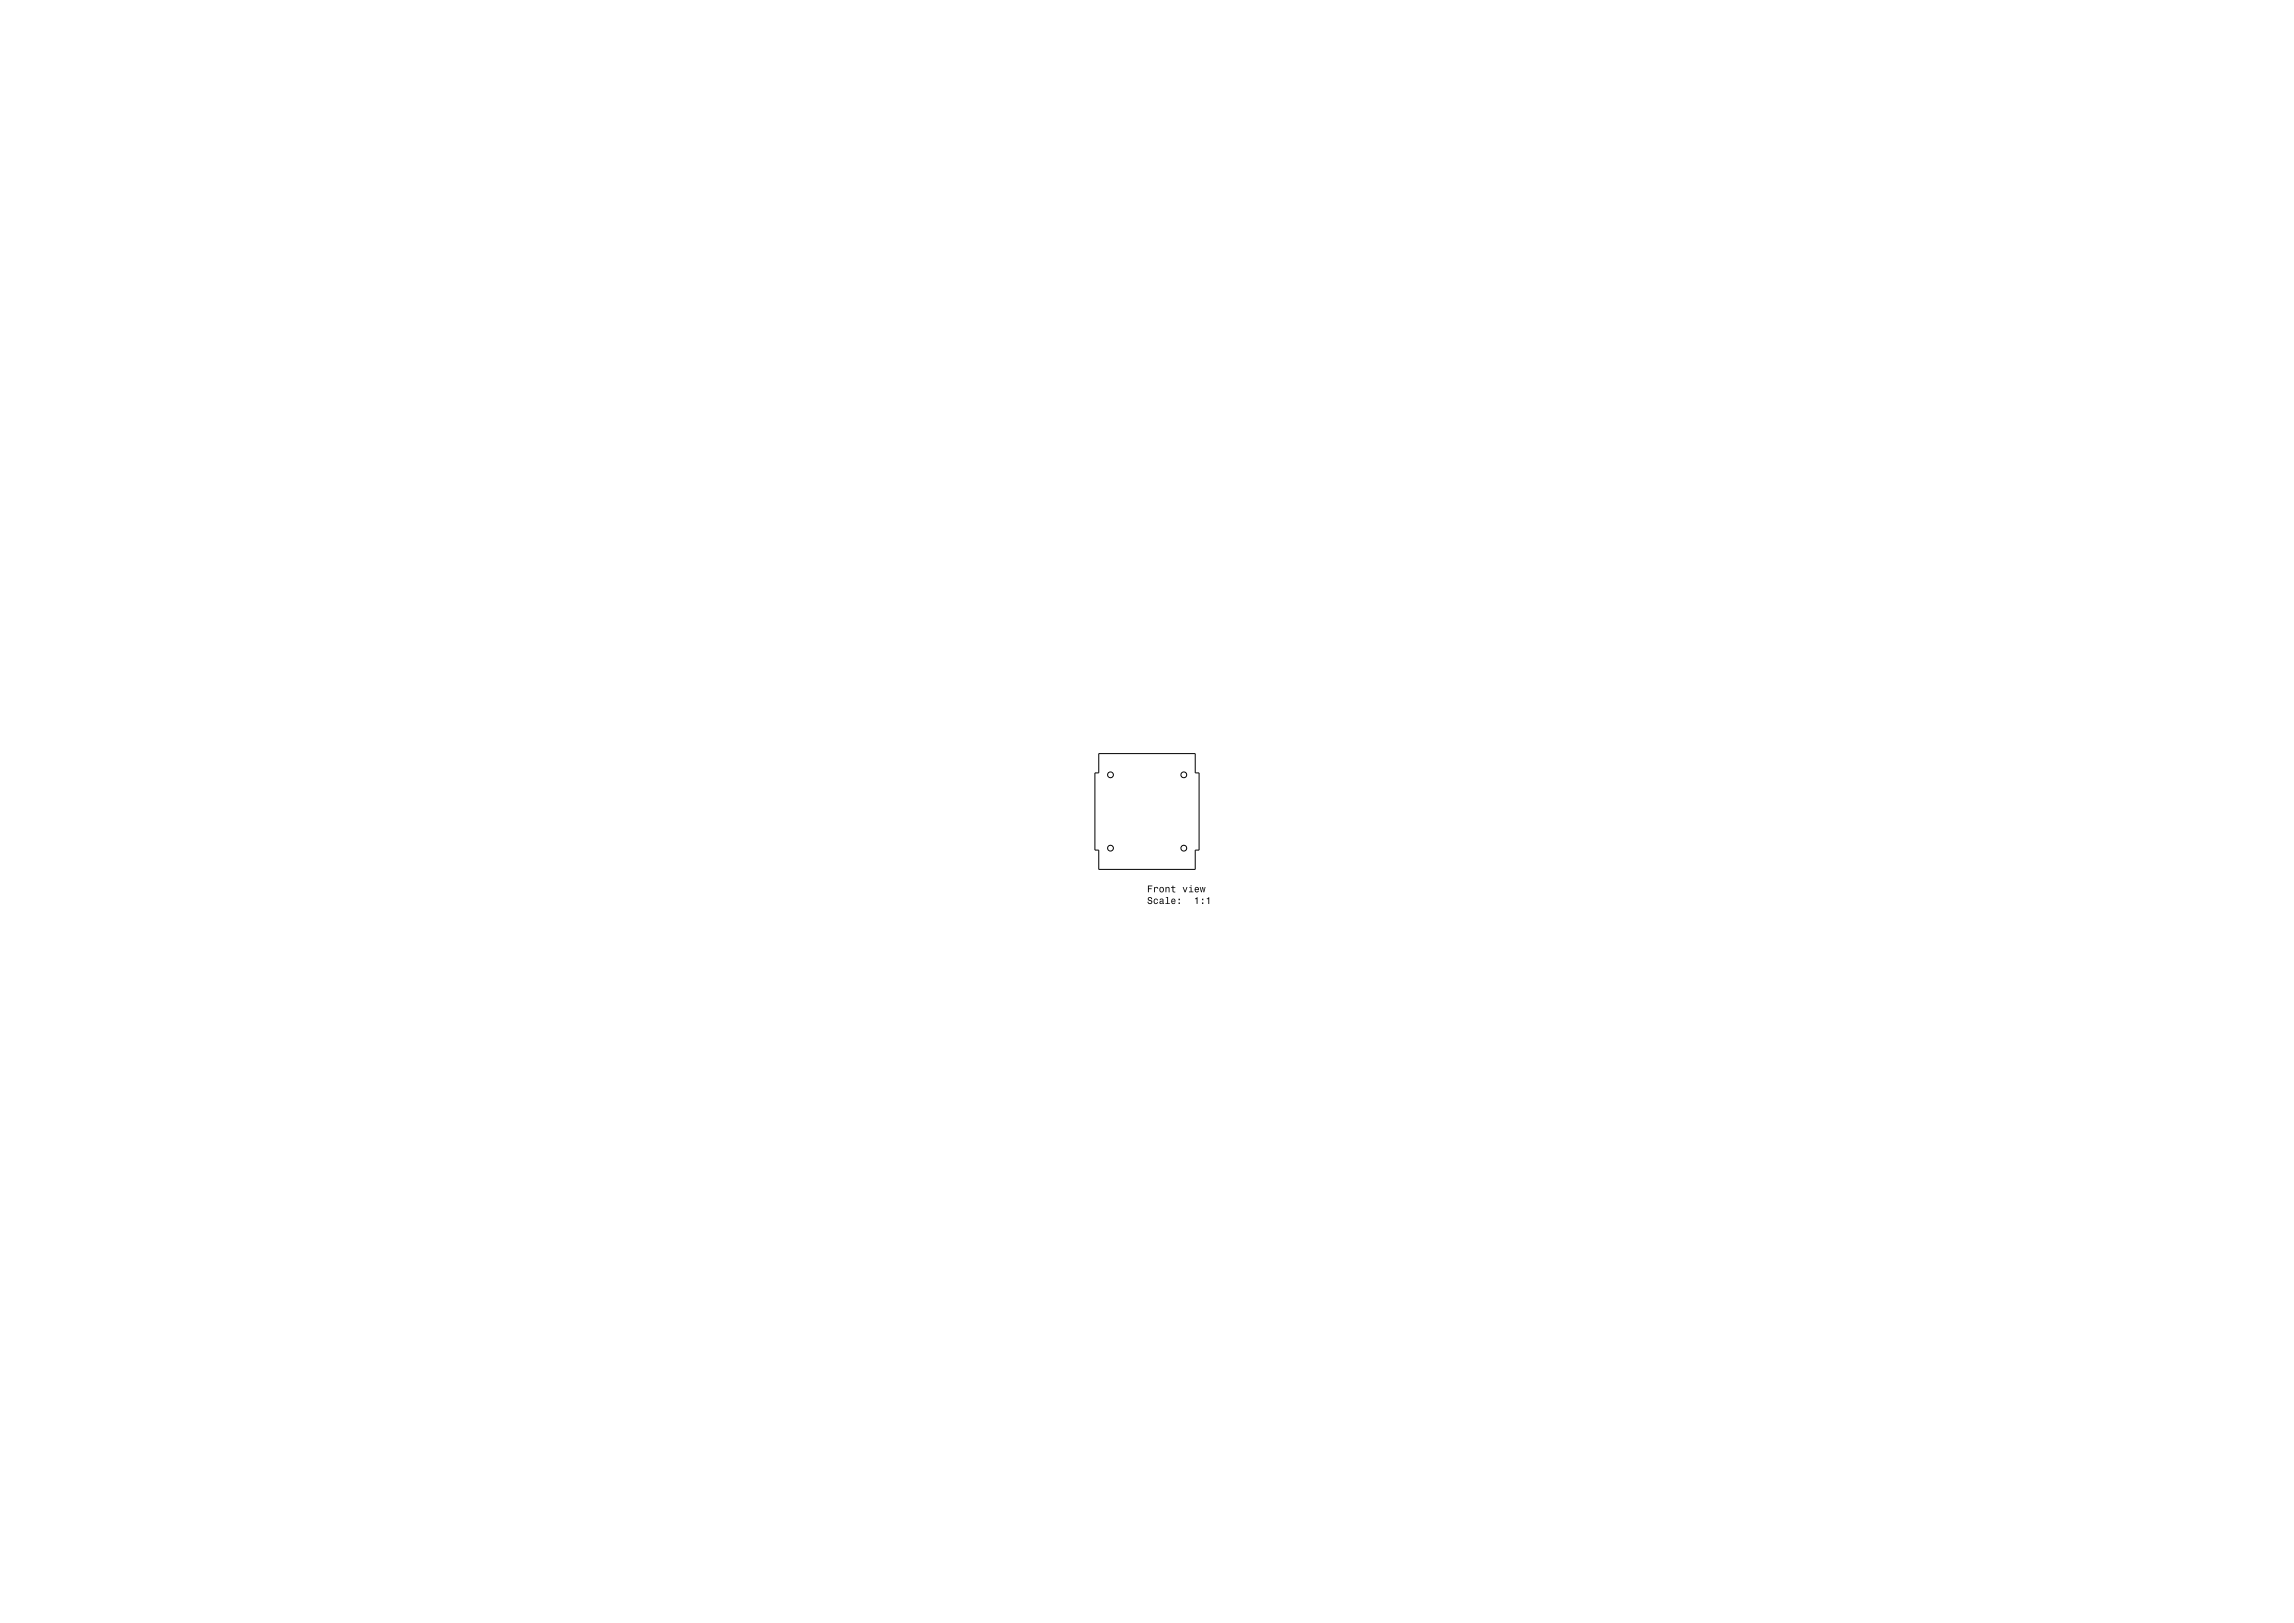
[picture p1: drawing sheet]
<svg xmlns="http://www.w3.org/2000/svg" width="1189mm" height="841mm" viewBox="0 0 1189 841" stroke-linecap="round" stroke-linejoin="round" font-family="sans-serif">
<g fill="none" stroke="#000" stroke-width=".52">
<path d="M569 391h50v10h2v39h-2v11h-50v-11h-2v-39h2z"/>
<circle cx="576" cy="402" r="1.5"/>
<circle cx="614" cy="402" r="1.5"/>
<circle cx="576" cy="440" r="1.5"/>
<circle cx="614" cy="440" r="1.5"/>
</g>
<g fill="#000">
<path d="M595 459v3v-1h2v-1h-2v-1h2zM598 460v2h1v-2h1a.9 .9 0 0 0-1 0zM601 461a1.5 1.5 0 0 0 3 0 1.5 1.5 0 0 0-3 0zM601 461a1 1 0 0 1 2 0 1 1 0 0 1-2 0zM604 460v2h1v-2l1 2v-1a.9 .9 0 0 0 0-1 .9 .9 0 0 0-1 0zM608 459v1h-1h1v2h1l-1-1v-1h1h-1zM613 460l1 2 1-2-1 2-1-2zM616 460h1v2h-1h3h-1v-2zM617 459h1zM619 460a1.3 1.3 0 0 0 0 2 1.3 1.3 0 0 0 2 0 .9 .9 0 0 1-1 0 .9 .9 0 0 1 0-1h1v-1zM620 460h1v1h-1zM622 460l1 2v-2l1 2 1-2h-1v2v-2h-1v2z" fill-rule="evenodd"/>
<path d="M595 465a1.8 1.8 0 0 0 2 2 .8 .8 0 0 1-1 1 .8 .8 0 0 1-1-1 1.3 1.3 0 0 0 1 2 1.3 1.3 0 0 0 1-2 1.3 1.3 0 0 0-1-1 .7 .7 0 0 1 0-1 .7 .7 0 0 1 1 1v-1h-1zM598 466a1.3 1.3 0 0 0 0 2 1.3 1.3 0 0 0 2 0v-1a.9 .9 0 0 1-1 1 1 1 0 0 1 0-2 .9 .9 0 0 1 1 1v-1zM601 466h1l1 1a1 1 0 0 0-2 0 1 1 0 0 0 1 1h1v-2zM601 468a1 1 0 0 1 2 0 1 1 0 0 1-2 0zM604 465h1v3h-1h2h-1v-3zM607 466a1.3 1.3 0 0 0 0 2 1.3 1.3 0 0 0 2 0 .9 .9 0 0 1-1 0 .9 .9 0 0 1 0-1h1v-1zM608 466l1 1h-1zM611 468h1zM611 466h1z" fill-rule="evenodd"/>
<path d="M619 466h1v2h1v-3zM623 468h1zM623 466h1zM625 466h1v2h1v-3z" fill-rule="evenodd"/>
</g>
</svg>
